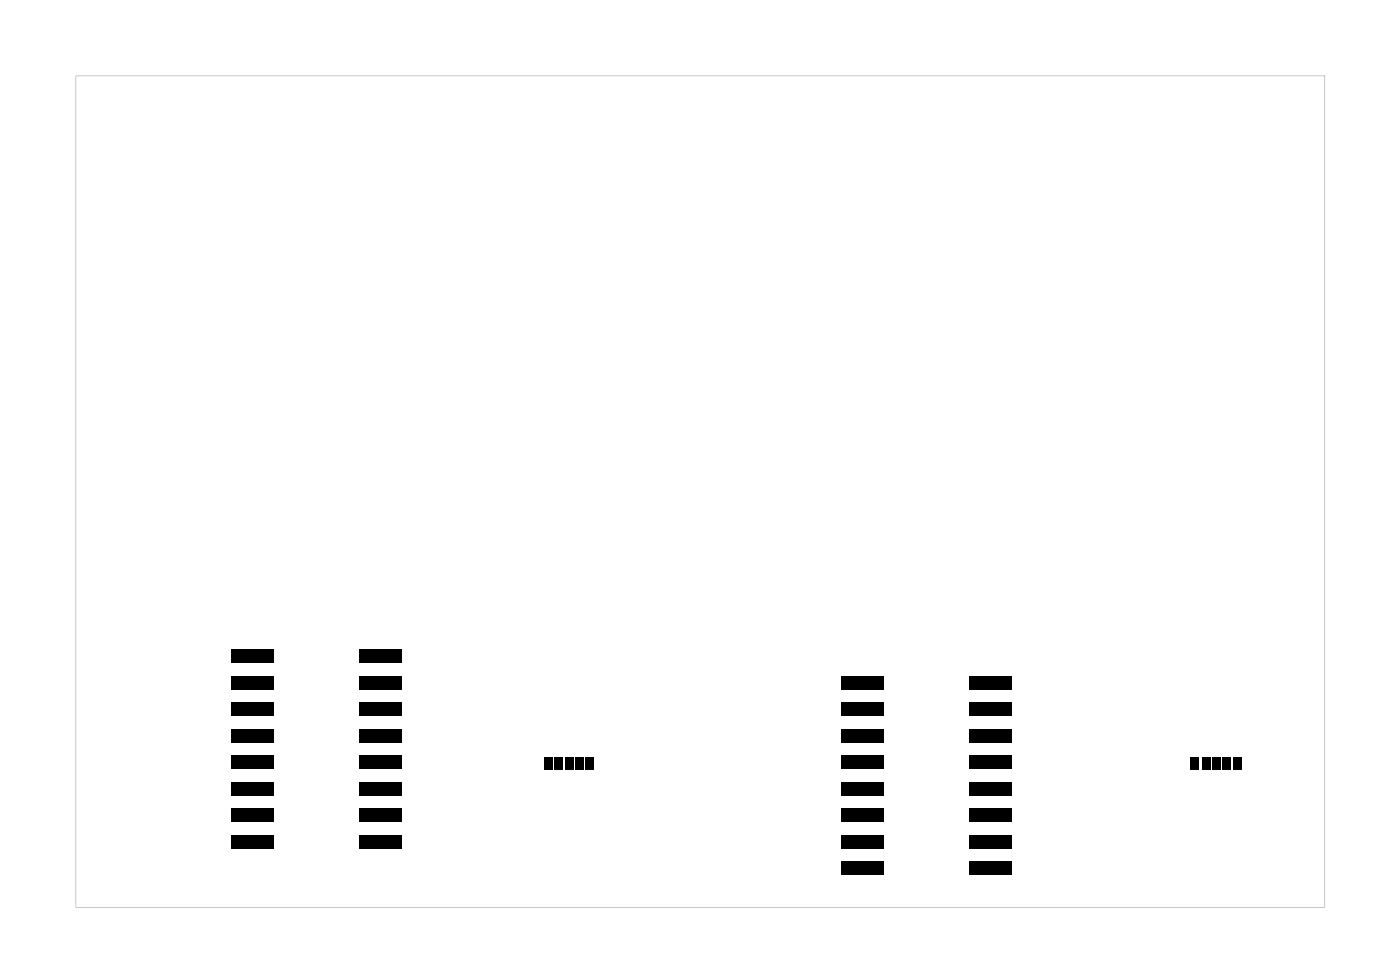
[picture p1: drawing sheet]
<svg xmlns="http://www.w3.org/2000/svg" width="67mm" height="47mm" viewBox="0 0 67 47" stroke-linecap="round" stroke-linejoin="round" font-family="sans-serif">
<g fill="#000">
<path d="M11.1 38.7h2v.7h-2zM11.1 37.4h2v.7h-2zM11.1 36.2h2v.6h-2zM11.1 34.9h2v.7h-2zM11.1 33.6h2v.7h-2zM11.1 32.4h2v.6h-2zM11.1 31.1h2v.6h-2zM17.2 31.1h2.1v.6h-2.1zM17.2 32.4h2.1v.6h-2.1zM17.2 33.6h2.1v.7h-2.1zM17.2 34.9h2.1v.7h-2.1zM17.2 36.2h2.1v.6h-2.1z"/>
<path d="M17.2 37.4h2.1v.7h-2.1zM17.2 38.7h2.1v.7h-2.1zM26 36.3h.4v.6h-.4zM26.5 36.3h.4v.6h-.4zM27 36.3h.4v.6h-.4zM27.5 36.3h.4v.6h-.4zM28 36.3h.4v.6h-.4zM40.3 38.7h2v.7h-2zM40.3 37.4h2v.7h-2zM40.3 36.2h2v.6h-2zM40.3 34.9h2v.7h-2zM40.3 33.6h2v.7h-2z"/>
<path d="M40.3 32.4h2v.6h-2zM46.4 32.4h2.1v.6h-2.1zM46.4 33.6h2.1v.7h-2.1zM46.4 34.9h2.1v.7h-2.1zM46.4 36.2h2.1v.6h-2.1zM46.4 37.4h2.1v.7h-2.1zM46.4 38.7h2.1v.7h-2.1zM57 36.3h.4v.6h-.4zM57.5 36.3h.4v.6h-.4zM58 36.3h.4v.6h-.4zM58.5 36.3h.4v.6h-.4zM59 36.3h.4v.6h-.4z"/>
<path d="M11.1 40h2v.6h-2zM17.2 40h2.1v.6h-2.1zM40.3 41.2h2v.7h-2zM40.3 40h2v.6h-2zM46.4 40h2.1v.6h-2.1zM46.4 41.2h2.1v.7h-2.1z"/>
<path d="M3.6 3.6h59.8v39.8h-59.8zM3.6 3.6v39.8h59.8v-39.8z"/>
</g>
</svg>
